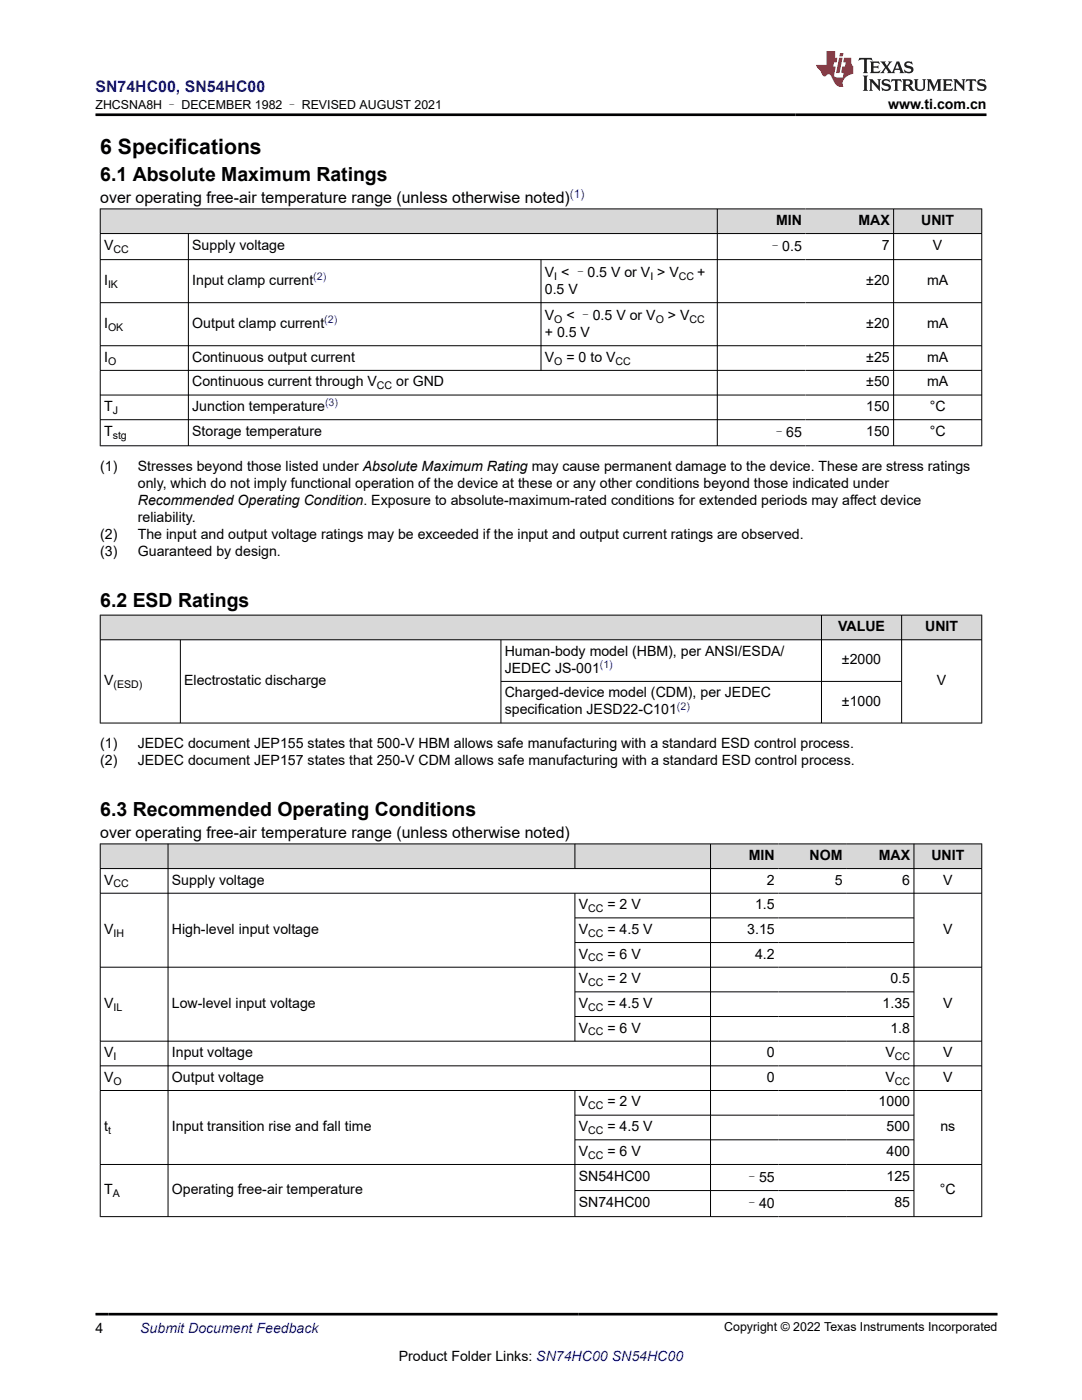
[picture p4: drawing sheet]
<svg xmlns="http://www.w3.org/2000/svg" width="216mm" height="279mm" viewBox="0 0 216 279" stroke-linecap="round" stroke-linejoin="round" font-family="sans-serif">
<defs><g id="words">
<text font-size="4.2" x="20" y="30.7">6 Specifications</text>
<g font-size="3.9">
<text x="20" y="36.1">6.1 Absolute Maximum Ratings</text>
<text x="20" y="121.1">6.2 ESD Ratings</text>
<text x="20" y="162.9">6.3 Recommended Operating Conditions</text>
</g>
<text font-size="3.2" fill="#00f" x="19" y="18.3">SN74HC00, SN54HC00</text>
<g font-size="3.2">
<text x="20" y="40.5">over operating free-air temperature range (unless otherwise noted)</text>
<text x="20" y="167.3">over operating free-air temperature range (unless otherwise noted)</text>
</g>
<g font-size="2.8">
<text x="177.2" y="21.7">www.ti.com.cn</text>
<text x="154.8" y="44.9">MIN</text>
<text x="171.3" y="44.9">MAX</text>
<text x="183.8" y="44.9">UNIT</text>
<text x="20.8" y="49.9">V</text>
<text x="38.4" y="49.9">Supply voltage</text>
<text x="153.3" y="50.1">–0.5</text>
<text x="176" y="49.9">7</text>
<text x="186.2" y="49.9">V</text>
<text x="20.8" y="56.8">I</text>
<text x="38.4" y="56.8">Input clamp current</text>
<text x="108.7" y="55.3">V &lt; –0.5 V or V &gt; V</text>
<text x="108.7" y="58.7">0.5 V</text>
<text x="139.1" y="55.3">+</text>
<text x="172.9" y="56.8">±20</text>
<text x="185" y="56.8">mA</text>
<text x="20.8" y="65.4">I</text>
<text x="38.4" y="65.4">Output clamp current</text>
<text x="108.7" y="63.9">V</text>
<text x="113" y="63.9">&lt; –0.5 V or V</text>
<text x="133.3" y="63.9">&gt; V</text>
<text x="172.9" y="65.4">±20</text>
<text x="185" y="65.4">mA</text>
<text x="108.7" y="67.3">+ 0.5 V</text>
<text x="20.8" y="72.2">I</text>
<text x="38.4" y="72.2">Continuous output current</text>
<text x="38.4" y="77.1">Continuous current through V</text>
<text x="79.1" y="77.1">or GND</text>
<text x="108.7" y="72.2">V</text>
<text x="113" y="72.2">= 0 to V</text>
<text x="172.9" y="72.2">±25</text>
<text x="172.9" y="77.1">±50</text>
<text x="185" y="72.2">mA</text>
<text x="185" y="77.1">mA</text>
<text x="20.8" y="82">T</text>
<text x="38.4" y="82">Junction temperature</text>
<text x="172.8" y="82">150</text>
<text x="185.5" y="82">°C</text>
<text x="20.8" y="87.1">T</text>
<text x="38.4" y="87.1">Storage temperature</text>
<text x="154.1" y="87.2">–65</text>
<text x="172.8" y="87.1">150</text>
<text x="185.5" y="87.1">°C</text>
<text x="20" y="94">(1)</text>
<text x="27.5" y="94">Stresses beyond those listed under Absolute Maximum Rating may cause permanent damage to the device. These are stress ratings</text>
<text x="27.5" y="97.4">only, which do not imply functional operation of the device at these or any other conditions beyond those indicated under</text>
<text x="27.5" y="100.8">Recommended Operating Condition. Exposure to absolute-maximum-rated conditions for extended periods may affect device</text>
<text x="20" y="107.6">(2)</text>
<text x="27.5" y="104.2">reliability.</text>
<text x="27.5" y="107.6">The input and output voltage ratings may be exceeded if the input and output current ratings are observed.</text>
<text x="20" y="111">(3)</text>
<text x="27.5" y="111">Guaranteed by design.</text>
<text x="167.2" y="126">VALUE</text>
<text x="184.6" y="126">UNIT</text>
<text x="100.7" y="130.9">Human-body model (HBM), per ANSI/ESDA/</text>
<text x="20.8" y="136.7">V</text>
<text x="36.8" y="136.7">Electrostatic discharge</text>
<text x="100.7" y="134.3">JEDEC JS-001</text>
<text x="168" y="132.6">±2000</text>
<text x="187" y="136.7">V</text>
<text x="100.7" y="139.2">Charged-device model (CDM), per JEDEC</text>
<text x="100.7" y="142.6">specification JESD22-C101</text>
<text x="168" y="140.9">±1000</text>
<text x="20" y="149.4">(1)</text>
<text x="27.5" y="149.4">JEDEC document JEP155 states that 500-V HBM allows safe manufacturing with a standard ESD control process.</text>
<text x="20" y="152.8">(2)</text>
<text x="27.5" y="152.8">JEDEC document JEP157 states that 250-V CDM allows safe manufacturing with a standard ESD control process.</text>
<text x="149.4" y="171.6">MIN</text>
<text x="161.5" y="171.6">NOM</text>
<text x="175.3" y="171.6">MAX</text>
<text x="185.8" y="171.6">UNIT</text>
<text x="20.8" y="176.5">V</text>
<text x="34.3" y="176.5">Supply voltage</text>
<text x="153" y="176.5">2</text>
<text x="166.6" y="176.5">5</text>
<text x="180" y="176.5">6</text>
<text x="188.2" y="176.5">V</text>
<text x="115.5" y="181.5">V</text>
<text x="121.2" y="181.5">= 2 V</text>
<text x="150.7" y="181.5">1.5</text>
<text x="20.8" y="186.4">V</text>
<text x="34.3" y="186.4">High-level input voltage</text>
<text x="115.5" y="186.4">V</text>
<text x="115.5" y="191.3">V</text>
<text x="121.2" y="186.4">= 4.5 V</text>
<text x="121.2" y="191.3">= 6 V</text>
<text x="149.1" y="186.4">3.15</text>
<text x="150.7" y="191.3">4.2</text>
<text x="188.2" y="186.4">V</text>
<text x="115.5" y="196.2">V</text>
<text x="121.2" y="196.2">= 2 V</text>
<text x="177.7" y="196.2">0.5</text>
<text x="20.8" y="201.1">V</text>
<text x="34.3" y="201.1">Low-level input voltage</text>
<text x="115.5" y="201.1">V</text>
<text x="121.2" y="201.1">= 4.5 V</text>
<text x="176.1" y="201.1">1.35</text>
<text x="188.2" y="201.1">V</text>
<text x="115.5" y="206.1">V</text>
<text x="121.2" y="206.1">= 6 V</text>
<text x="177.7" y="206.1">1.8</text>
<text x="20.8" y="211">V</text>
<text x="20.8" y="215.9">V</text>
<text x="34.3" y="211">Input voltage</text>
<text x="34.3" y="215.9">Output voltage</text>
<text x="153" y="211">0</text>
<text x="153" y="215.9">0</text>
<text x="176.7" y="211">V</text>
<text x="176.7" y="215.9">V</text>
<text x="188.2" y="211">V</text>
<text x="188.2" y="215.9">V</text>
<text x="115.5" y="220.8">V</text>
<text x="121.2" y="220.8">= 2 V</text>
<text x="175.3" y="220.8">1000</text>
<text x="20.8" y="225.7">t</text>
<text x="34.3" y="225.7">Input transition rise and fall time</text>
<text x="115.5" y="225.7">V</text>
<text x="121.2" y="225.7">= 4.5 V</text>
<text x="176.9" y="225.7">500</text>
<text x="187.6" y="225.7">ns</text>
<text x="115.5" y="230.7">V</text>
<text x="121.2" y="230.7">= 6 V</text>
<text x="176.9" y="230.7">400</text>
<text x="20.8" y="238.3">T</text>
<text x="34.3" y="238.3">Operating free-air temperature</text>
<text x="115.5" y="235.7">SN54HC00</text>
<text x="148.6" y="235.9">–55</text>
<text x="176.9" y="235.7">125</text>
<text x="187.6" y="238.3">°C</text>
<text x="115.5" y="240.9">SN74HC00</text>
<text x="148.6" y="241.1">–40</text>
<text x="178.5" y="240.9">85</text>
<text x="19" y="266">4</text>
<text x="79.6" y="271.7">Product Folder Links: SN74HC00 SN54HC00</text>
</g>
<text font-size="2.8" fill="#00f" x="28" y="266">Submit Document Feedback</text>
<g font-size="2.5">
<text x="19" y="21.8">ZHCSNA8H – DECEMBER 1982 – REVISED AUGUST 2021</text>
<text x="144.5" y="265.7">Copyright © 2022 Texas Instruments Incorporated</text>
</g>
<text font-size="2.4" fill="#00f" x="113.7" y="39.5">(1)</text>
<g font-size="2.1">
<text x="22.6" y="50.5">CC</text>
<text x="21.6" y="57.4">IK</text>
<text x="110.6" y="55.9">I</text>
<text x="129.8" y="55.9">I</text>
<text x="135.5" y="55.9">CC</text>
<text x="21.6" y="66">OK</text>
<text x="110.6" y="64.4">O</text>
<text x="130.8" y="64.4">O</text>
<text x="137.6" y="64.4">CC</text>
<text x="21.6" y="72.8">O</text>
<text x="75.2" y="77.7">CC</text>
<text x="110.6" y="72.8">O</text>
<text x="122.8" y="72.8">CC</text>
<text x="22.5" y="82.6">J</text>
<text x="22.5" y="87.7">stg</text>
<text x="22.6" y="137.3">(ESD)</text>
<text x="22.6" y="177.1">CC</text>
<text x="117.4" y="182">CC</text>
<text x="22.6" y="186.9">IH</text>
<text x="117.4" y="186.9">CC</text>
<text x="117.4" y="191.9">CC</text>
<text x="117.4" y="196.8">CC</text>
<text x="22.6" y="201.7">IL</text>
<text x="117.4" y="201.7">CC</text>
<text x="117.4" y="206.6">CC</text>
<text x="22.6" y="211.5">I</text>
<text x="178.5" y="211.5">CC</text>
<text x="22.6" y="216.5">O</text>
<text x="117.4" y="221.4">CC</text>
<text x="178.5" y="216.5">CC</text>
<text x="21.6" y="226.3">t</text>
<text x="117.4" y="226.3">CC</text>
<text x="117.4" y="231.2">CC</text>
<text x="22.5" y="238.9">A</text>
</g>
<g font-size="2.1" fill="#00f">
<text x="62.5" y="55.9">(2)</text>
<text x="64.7" y="64.5">(2)</text>
<text x="64.9" y="81.1">(3)</text>
<text x="119.7" y="133.3">(1)</text>
<text x="135.1" y="141.6">(2)</text>
</g>
</g></defs>
<g fill="#d8d8d8">
<path d="M20 41.7h175.9v4.9h-175.9z" fill-rule="evenodd"/>
<path d="M20.1 41.8h123v4.7h-123z" fill-rule="evenodd"/>
<path d="M143.2 41.8h17.5v4.7h-17.5z" fill-rule="evenodd"/>
<path d="M160.7 41.8h17.5v4.7h-17.5z" fill-rule="evenodd"/>
<path d="M178.4 41.8h17.4v4.7h-17.4z" fill-rule="evenodd"/>
</g>
<g fill="none" stroke="#000" stroke-width=".2">
<path d="M19.9 41.7h176.1M19.9 46.6h176.1M19.9 51.8h176.1M20 41.6v47.4M37.6 46.6v42.4M107.9 51.8v22.2M143.1 41.6v47.4M178.3 41.6v47.4M195.9 41.6v47.4M19.9 60.4h176.1M19.9 69h176.1M19.9 73.9h176.1"/>
<path d="M19.9 78.8h176.1M19.9 83.8h176.1M19.9 89h176.1"/>
</g>
<g fill="#d8d8d8">
<path d="M20 122.8h175.9v4.9h-175.9z" fill-rule="evenodd"/>
<path d="M20.1 122.8h143.8v4.8h-143.8z" fill-rule="evenodd"/>
<path d="M164 122.8h15.8v4.8h-15.8z" fill-rule="evenodd"/>
<path d="M180 122.8h15.8v4.8h-15.8z" fill-rule="evenodd"/>
</g>
<path d="M19.9 122.8h176.1M19.9 127.7h176.1M20 122.7v21.7M36 127.7v16.7M100 127.7v16.7M100 136h80M163.9 122.7v21.7M179.9 122.7v21.7M195.9 122.7v21.7M19.9 144.3h176.1" fill="none" stroke="#000" stroke-width=".2"/>
<g fill="#d8d8d8">
<path d="M20 168.4h175.9v4.9h-175.9z" fill-rule="evenodd"/>
<path d="M20.1 168.5h13.4v4.8h-13.4z" fill-rule="evenodd"/>
<path d="M33.6 168.5h81.1v4.8h-81.1z" fill-rule="evenodd"/>
<path d="M114.8 168.5h26.9v4.8h-26.9z" fill-rule="evenodd"/>
<path d="M141.8 168.5h13.5v4.8h-13.5z" fill-rule="evenodd"/>
<path d="M155.3 168.5h13.5v4.8h-13.5z" fill-rule="evenodd"/>
<path d="M168.8 168.5h13.5v4.8h-13.5z" fill-rule="evenodd"/>
<path d="M182.4 168.5h13.4v4.8h-13.4z" fill-rule="evenodd"/>
</g>
<g fill="none" stroke="#000" stroke-width=".2">
<path d="M19.9 168.4h176.1M19.9 173.3h176.1M19.9 178.3h176.1M20 168.4v74.5M33.5 168.4v74.5M114.7 168.4v5M114.7 178.3v29.6M141.8 168.4v74.5M182.4 168.4v74.5M195.9 168.4v74.5M19.9 193h176.1M114.7 183.2h67.7"/>
<path d="M114.7 188.1h67.7M114.7 197.9h67.7M19.9 207.8h176.1M19.9 212.7h176.1M19.9 217.6h176.1M114.7 217.6v25.3M114.7 202.9h67.7M19.9 232.4h176.1M114.7 222.6h67.7M114.7 227.5h67.7M114.7 237.6h67.7M19.9 242.8h176.1"/>
</g>
<path d="M171.5 11.6l-.2 .5 .5-.2h.6v.1v2.2l-.2 .4h1l-.2-.4v-2.2v-.1h.5l.5 .2-.1-.5zM173.6 12.3l.2 .4v1.5l-.2 .4h1.9l.1-.6a1.08 1.08 0 0 1-1.3 .2v-.7h.6l.4 .2v-.7l-.4 .2h-.6v-.5l.2-.2a1 1 0 0 1 1 .3l-.1-.5zM175.7 12.3l.9 1.1-1 1.2h.9l-.2-.2 .5-.8 .4 .8-.2 .2h1.6l-.2-.2 .2-.5h.9l.1 .5-.1 .2h.9l-.2-.3-.8-2h-.5l-.9 2.2-.9-1.1 .9-1.1h-.8l.2 .2-.4 .6-.4-.6 .2-.2zM179 12.7l.4 1h-.7zM180.7 12.4a.65 .65 0 0 0-.2 .7 .65 .65 0 0 0 .6 .5l.6 .1 .1 .3a.79 .79 0 0 1-.7 .4 .79 .79 0 0 1-.7-.5l.1 .7 .2-.1a.93 .93 0 0 0 1.1 .1 .93 .93 0 0 0 .4-1 1.46 1.46 0 0 0-1.2-.6l-.1-.3a1.09 1.09 0 0 1 1.2 .2l-.2-.6-.1 .1-.5-.2zM172.2 15.1l.2 .4v2.2l-.2 .4h1l-.2-.4v-2.2l.2-.4zM173.4 15.8l.2 .4v1.5l-.2 .4h.8l-.3-.4 .1-1.3 1.6 1.8v-2l.2-.4h-.7l.1 .2 .1 1.1-1.2-1.3zM176.2 15.9a.65 .65 0 0 0-.2 .8 .65 .65 0 0 0 .6 .4l.6 .2 .1 .2a.79 .79 0 0 1-.7 .4 .79 .79 0 0 1-.7-.5l.1 .7 .2-.1a.93 .93 0 0 0 1.1 .1 .93 .93 0 0 0 .4-.9 1.46 1.46 0 0 0-1.2-.6l-.1-.4a1.09 1.09 0 0 1 1.2 .2l-.1-.6-.2 .1-.5-.1zM177.9 15.8l-.1 .6a.63 .63 0 0 1 .8-.3v1.6l-.3 .4h1l-.2-.4v-1.6a.66 .66 0 0 1 .8 .3l-.1-.6zM180 15.8l.2 .4v1.5l-.2 .4h1l-.2-.2-.1-.7h.5l.1 .2a.79 .79 0 0 0 1.2 .6l-1-.9a.61 .61 0 0 0 .6-.6 .61 .61 0 0 0-.5-.7zM180.8 16.1h.1a.47 .47 0 0 1 .5 .1 .47 .47 0 0 1 .1 .5l-.1 .1-.7 .1zM182.3 15.8l.2 .2a2.27 2.27 0 0 0 .4 2 1.04 1.04 0 0 0 1.7-.7v-1.3l.2-.2h-.8l.2 .4v1.1a.6 .6 0 0 1-.6 .6 .6 .6 0 0 1-.6-.6v-1.1l.3-.4zM184.9 15.8l.2 .4v1.5l-.2 .4h.8l-.3-.4v-1.4l.9 1.9 .9-1.9v1.4l-.3 .4h1l-.2-.4v-1.5l.2-.4h-.8l-.7 1.5-.6-1.5zM188.1 15.8l.2 .4v1.5l-.2 .4h1.9l.1-.6a1.09 1.09 0 0 1-1.3 .2v-.7h.6l.4 .2v-.6l-.4 .2h-.6v-.6l.2-.1a1.01 1.01 0 0 1 1 .3l-.1-.6zM190.2 15.8l.3 .4v1.5l-.3 .4h.8l-.2-.4v-1.3l1.6 1.8v-2l.2-.4h-.7l.2 .2v1.1l-1.2-1.3zM192.8 15.8l-.1 .6a.63 .63 0 0 1 .8-.3v1.6l-.3 .4h1l-.2-.4v-1.6a.66 .66 0 0 1 .8 .3l-.1-.6zM195.2 15.9a.65 .65 0 0 0-.2 .8 .65 .65 0 0 0 .6 .4l.6 .2 .2 .2a.79 .79 0 0 1-.7 .4 .79 .79 0 0 1-.7-.5l.1 .7 .2-.1a.93 .93 0 0 0 1 .1 .93 .93 0 0 0 .5-.9 1.46 1.46 0 0 0-1.3-.6v-.4a1.09 1.09 0 0 1 1.2 .2l-.2-.6-.2 .1-.5-.1z" fill="#231f20"/>
<path d="M164.9 10.2v2.8h-2l.1 .3 .8 1a.95 .95 0 0 0 1 .9 .59 .59 0 0 1 .5-.4 .59 .59 0 0 1 .5 .4l.4 .7a1.59 1.59 0 0 0 2.1 1.4 1.61 1.61 0 0 1 1-2.3l1-.3-.1-1.5a1.59 1.59 0 0 1-.3-1.7h-1.5l-.2 .9h.6l-.2 .9h-.5l-.2 1v.2l.4 .1-.1 .9h-.7a.73 .73 0 0 1-1-.7l.3-1.5h-.5l.1-.9h.5l.2-.9h-.5v-1.3zM167.4 11.5l-.6 3.1h.7l.6-3.1zM167.6 10.6l-.1 .6h.7l.1-.6z" fill="#ed1c24"/>
<path d="M19 22.9h177.8M19 262.3h180" fill="none" stroke="#000" stroke-width=".53"/>
<use href="#words"/>
</svg>
